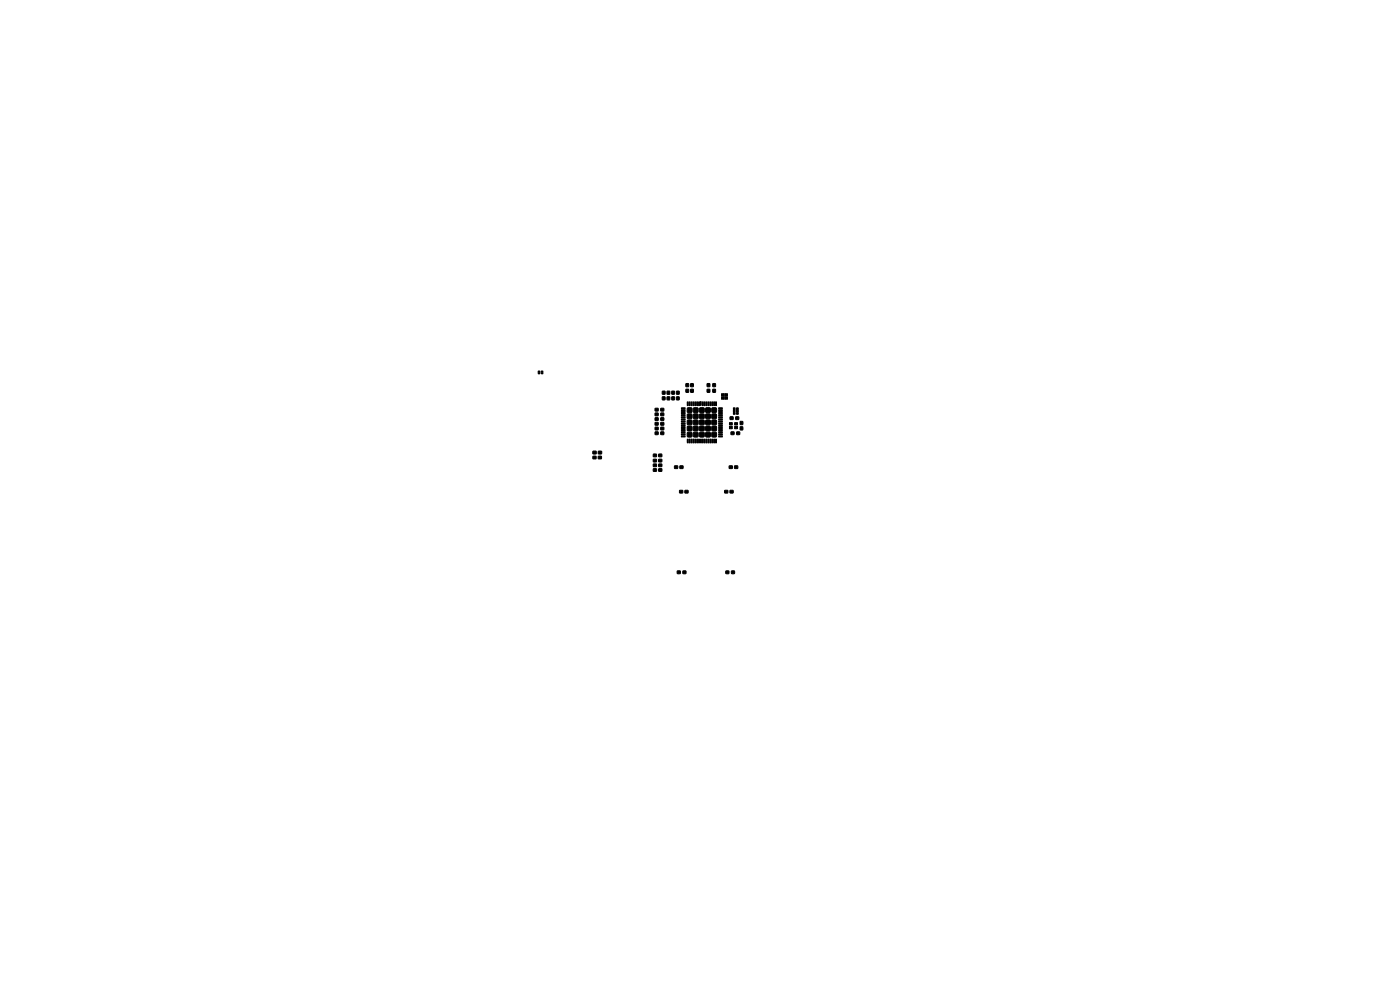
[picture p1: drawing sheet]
<svg xmlns="http://www.w3.org/2000/svg" width="297mm" height="210mm" viewBox="0 0 297 210" stroke-linecap="round" stroke-linejoin="round" font-family="sans-serif">
<g fill="#000" stroke="#000" stroke-width=".21">
<path d="M114.2 78.7h.3v.6h-.3zM114.8 78.7h.4v.6h-.4zM125.8 96.8h.6v.5h-.6zM125.8 95.7h.7v.6h-.7zM126.9 96.8h.7v.5h-.7zM126.9 95.7h.7v.6h-.7zM139 91.6h.6v.6h-.6zM139 86.6h.6v.6h-.6zM139 90.6h.6v.6h-.6zM139 87.6h.6v.6h-.6zM139 88.6h.6v.6h-.6zM139 89.6h.6v.6h-.6z"/>
<path d="M138.6 98.4h.7v.6h-.7zM138.6 97.4h.7v.6h-.7zM138.6 99.4h.7v.6h-.7zM138.6 96.3h.7v.6h-.7zM140.2 91.6h.6v.6h-.6zM140.2 86.6h.6v.6h-.6zM140.2 90.6h.6v.6h-.6zM140.2 87.6h.6v.6h-.6zM140.2 88.6h.6v.6h-.6zM140.2 89.6h.6v.6h-.6zM139.7 98.4h.7v.6h-.7zM139.7 97.4h.7v.6h-.7z"/>
<path d="M139.7 99.4h.7v.6h-.7zM139.7 96.3h.7v.6h-.7zM140.5 83h.6v.6h-.6zM140.5 84.2h.6v.6h-.6zM141.5 83h.6v.6h-.6zM141.5 84.2h.6v.6h-.6zM142.5 83h.6v.6h-.6zM142.5 84.2h.6v.6h-.6zM143.1 98.8h.7v.6h-.7zM143.5 83h.6v.6h-.6zM143.5 84.2h.6v.6h-.6zM144.2 98.8h.7v.6h-.7z"/>
<path d="M144.6 92.5h.7v.2h-.7zM144.6 92.1h.7v.2h-.7zM144.6 91.7h.7v.1l-.7 .1zM144.6 91.3h.7v.1l-.7 .1zM144.6 90.9h.7v.2h-.7zM144.6 90.5h.7v.2h-.7zM144.6 90.1h.7v.2h-.7zM144.6 89.7h.7v.1l-.7 .1zM144.6 89.3h.7v.1l-.7 .1zM144.6 88.9h.7v.2h-.7zM144.6 88.5h.7v.2h-.7zM144.6 88.1h.7v.2h-.7z"/>
<path d="M144.6 87.7h.7v.1l-.7 .1zM144.6 87.3h.7v.1l-.7 .1zM144.6 86.9h.7v.2h-.7zM144.6 86.5h.7v.2h-.7zM145.8 93.2h.2l-.1 .8-.1-.1zM145.8 85.3h.2l-.1 .8-.1-.1zM145.5 81.4h.6v.6h-.6zM145.5 82.6h.6v.6h-.6zM145.8 91.7h1v1h-1zM145.8 90.4h1v1h-1zM145.8 89.1h1v1h-1zM145.8 87.8h1v1h-1z"/>
<path d="M145.8 86.5h1v1h-1zM146.2 93.2h.2l-.1 .8-.1-.1zM146.2 85.3h.2l-.1 .8-.1-.1zM146.6 93.2h.2v.8l-.2-.1zM146.6 85.3h.2v.8l-.2-.1zM146.5 81.4h.6v.6h-.6zM146.5 82.6h.6v.6h-.6zM147 93.2h.2v.8l-.2-.1zM147 85.3h.2v.8l-.2-.1zM147.1 91.7h1v1h-1zM147.1 90.4h1v1h-1zM147.1 89.1h1v1h-1z"/>
<path d="M147.1 87.8h1v1h-1zM147.1 86.5h1v1h-1zM147.4 93.2h.2v.8l-.2-.1zM147.4 85.3h.2v.8l-.2-.1zM147.8 93.2h.2l-.1 .8-.1-.1zM147.8 85.3h.2l-.1 .8-.1-.1zM148.2 93.2h.2l-.1 .8-.1-.1zM148.2 85.3h.2l-.1 .8-.1-.1zM148.6 85.2l.2 .1-.1 .7h-.1zM148.4 91.7h1v1h-1zM148.4 90.4h1v1h-1zM148.4 89.1h1v1h-1z"/>
<path d="M148.4 87.8h1v1h-1zM148.4 86.5h1v1h-1zM148.6 93.2h.2v.8l-.2-.1zM149 93.2h.2v.8l-.2-.1zM149 85.3h.2v.8l-.2-.1zM149.4 93.2h.2v.8l-.2-.1zM149.4 85.3h.2v.8l-.2-.1zM149.8 93.2h.2l-.1 .8-.1-.1zM149.8 85.3h.2l-.1 .8-.1-.1zM149.7 91.7h1v1h-1zM149.7 90.4h1v1h-1zM149.7 89.1h1v1h-1z"/>
<path d="M149.7 87.8h1v1h-1zM149.7 86.5h1v1h-1zM150.2 93.2h.2l-.1 .8-.1-.1zM150.2 85.3h.2l-.1 .8-.1-.1zM150 81.4h.6v.6h-.6zM150 82.6h.6v.6h-.6zM150.6 93.2h.2v.8l-.2-.1zM150.6 85.3h.2v.8l-.2-.1zM151 93.2h.2v.8l-.2-.1zM151 85.3h.2v.8l-.2-.1zM151 91.7h1v1h-1zM151 90.4h1v1h-1z"/>
<path d="M151 89.1h1v1h-1zM151 87.8h1v1h-1zM151 86.5h1v1h-1zM151.2 82.6h.6v.6h-.6zM151.2 81.4h.6v.6h-.6zM151.4 93.2h.2v.8l-.2-.1zM151.4 85.3h.2v.8l-.2-.1zM151.8 93.2h.2l-.1 .8-.1-.1zM151.8 85.3h.2l-.1 .8-.1-.1zM152.5 86.5h.7v.2h-.7zM152.5 86.9h.7v.2h-.7zM152.5 87.3h.7v.1l-.7 .1z"/>
<path d="M152.5 87.7h.7v.1l-.7 .1zM152.5 88.1h.7v.2h-.7zM152.5 88.5h.7v.2h-.7zM152.5 88.9h.7v.2h-.7zM152.5 89.3h.7v.1l-.7 .1zM152.5 89.7h.7v.1l-.7 .1zM152.5 90.1h.7v.2h-.7zM152.5 90.5h.7v.2h-.7zM152.5 90.9h.7v.2h-.7zM152.5 91.3h.7v.1l-.7 .1zM152.5 91.7h.7v.1l-.7 .1zM152.5 92.1h.7v.2h-.7z"/>
<path d="M152.5 92.5h.7v.2h-.7zM153.1 84.2h.2l-.1 .5h-.1zM153.1 83.5h.2l-.1 .5h-.1zM153.4 84.2h.2v.5h-.2zM153.4 83.5h.2v.5h-.2zM153.8 84.2h.2l-.1 .5h-.1zM153.8 83.5h.2l-.1 .5h-.1zM154.1 84.2h.2v.5h-.2zM154.1 83.5h.2v.5h-.2zM155.1 91.6h.6v.6h-.6zM154.8 90.4h.5v.6h-.5zM154.8 89.7h.5v.4h-.5z"/>
<path d="M154.7 98.8h.7v.6h-.7zM154.9 88.4h.6v.6h-.6zM155.6 87.5h.3v.4h-.3zM155.6 87h.3v.4h-.3zM155.6 86.5h.3v.4h-.3zM156.3 91.6h.6v.6h-.6zM156.3 86.5h.3v.4h-.3zM156.3 87h.3v.4h-.3zM156.3 87.5h.3v.4h-.3zM155.9 90.4h.6v.6h-.6zM155.9 89.7h.6v.4h-.6zM155.8 98.8h.7v.6h-.7z"/>
<path d="M156.1 88.4h.6v.6h-.6zM157 90.5h.6v.7h-.6zM157 89.4h.6v.7h-.6zM144.2 104h.6v.6h-.6zM145.3 104h.7v.6h-.7zM153.7 104h.7v.6h-.7zM154.9 104h.6v.6h-.6zM143.7 121.1h.6v.6h-.6zM144.9 121.1h.6v.6h-.6zM154 121.1h.6v.6h-.6zM155.2 121.1h.6v.6h-.6z"/>
</g>
</svg>
